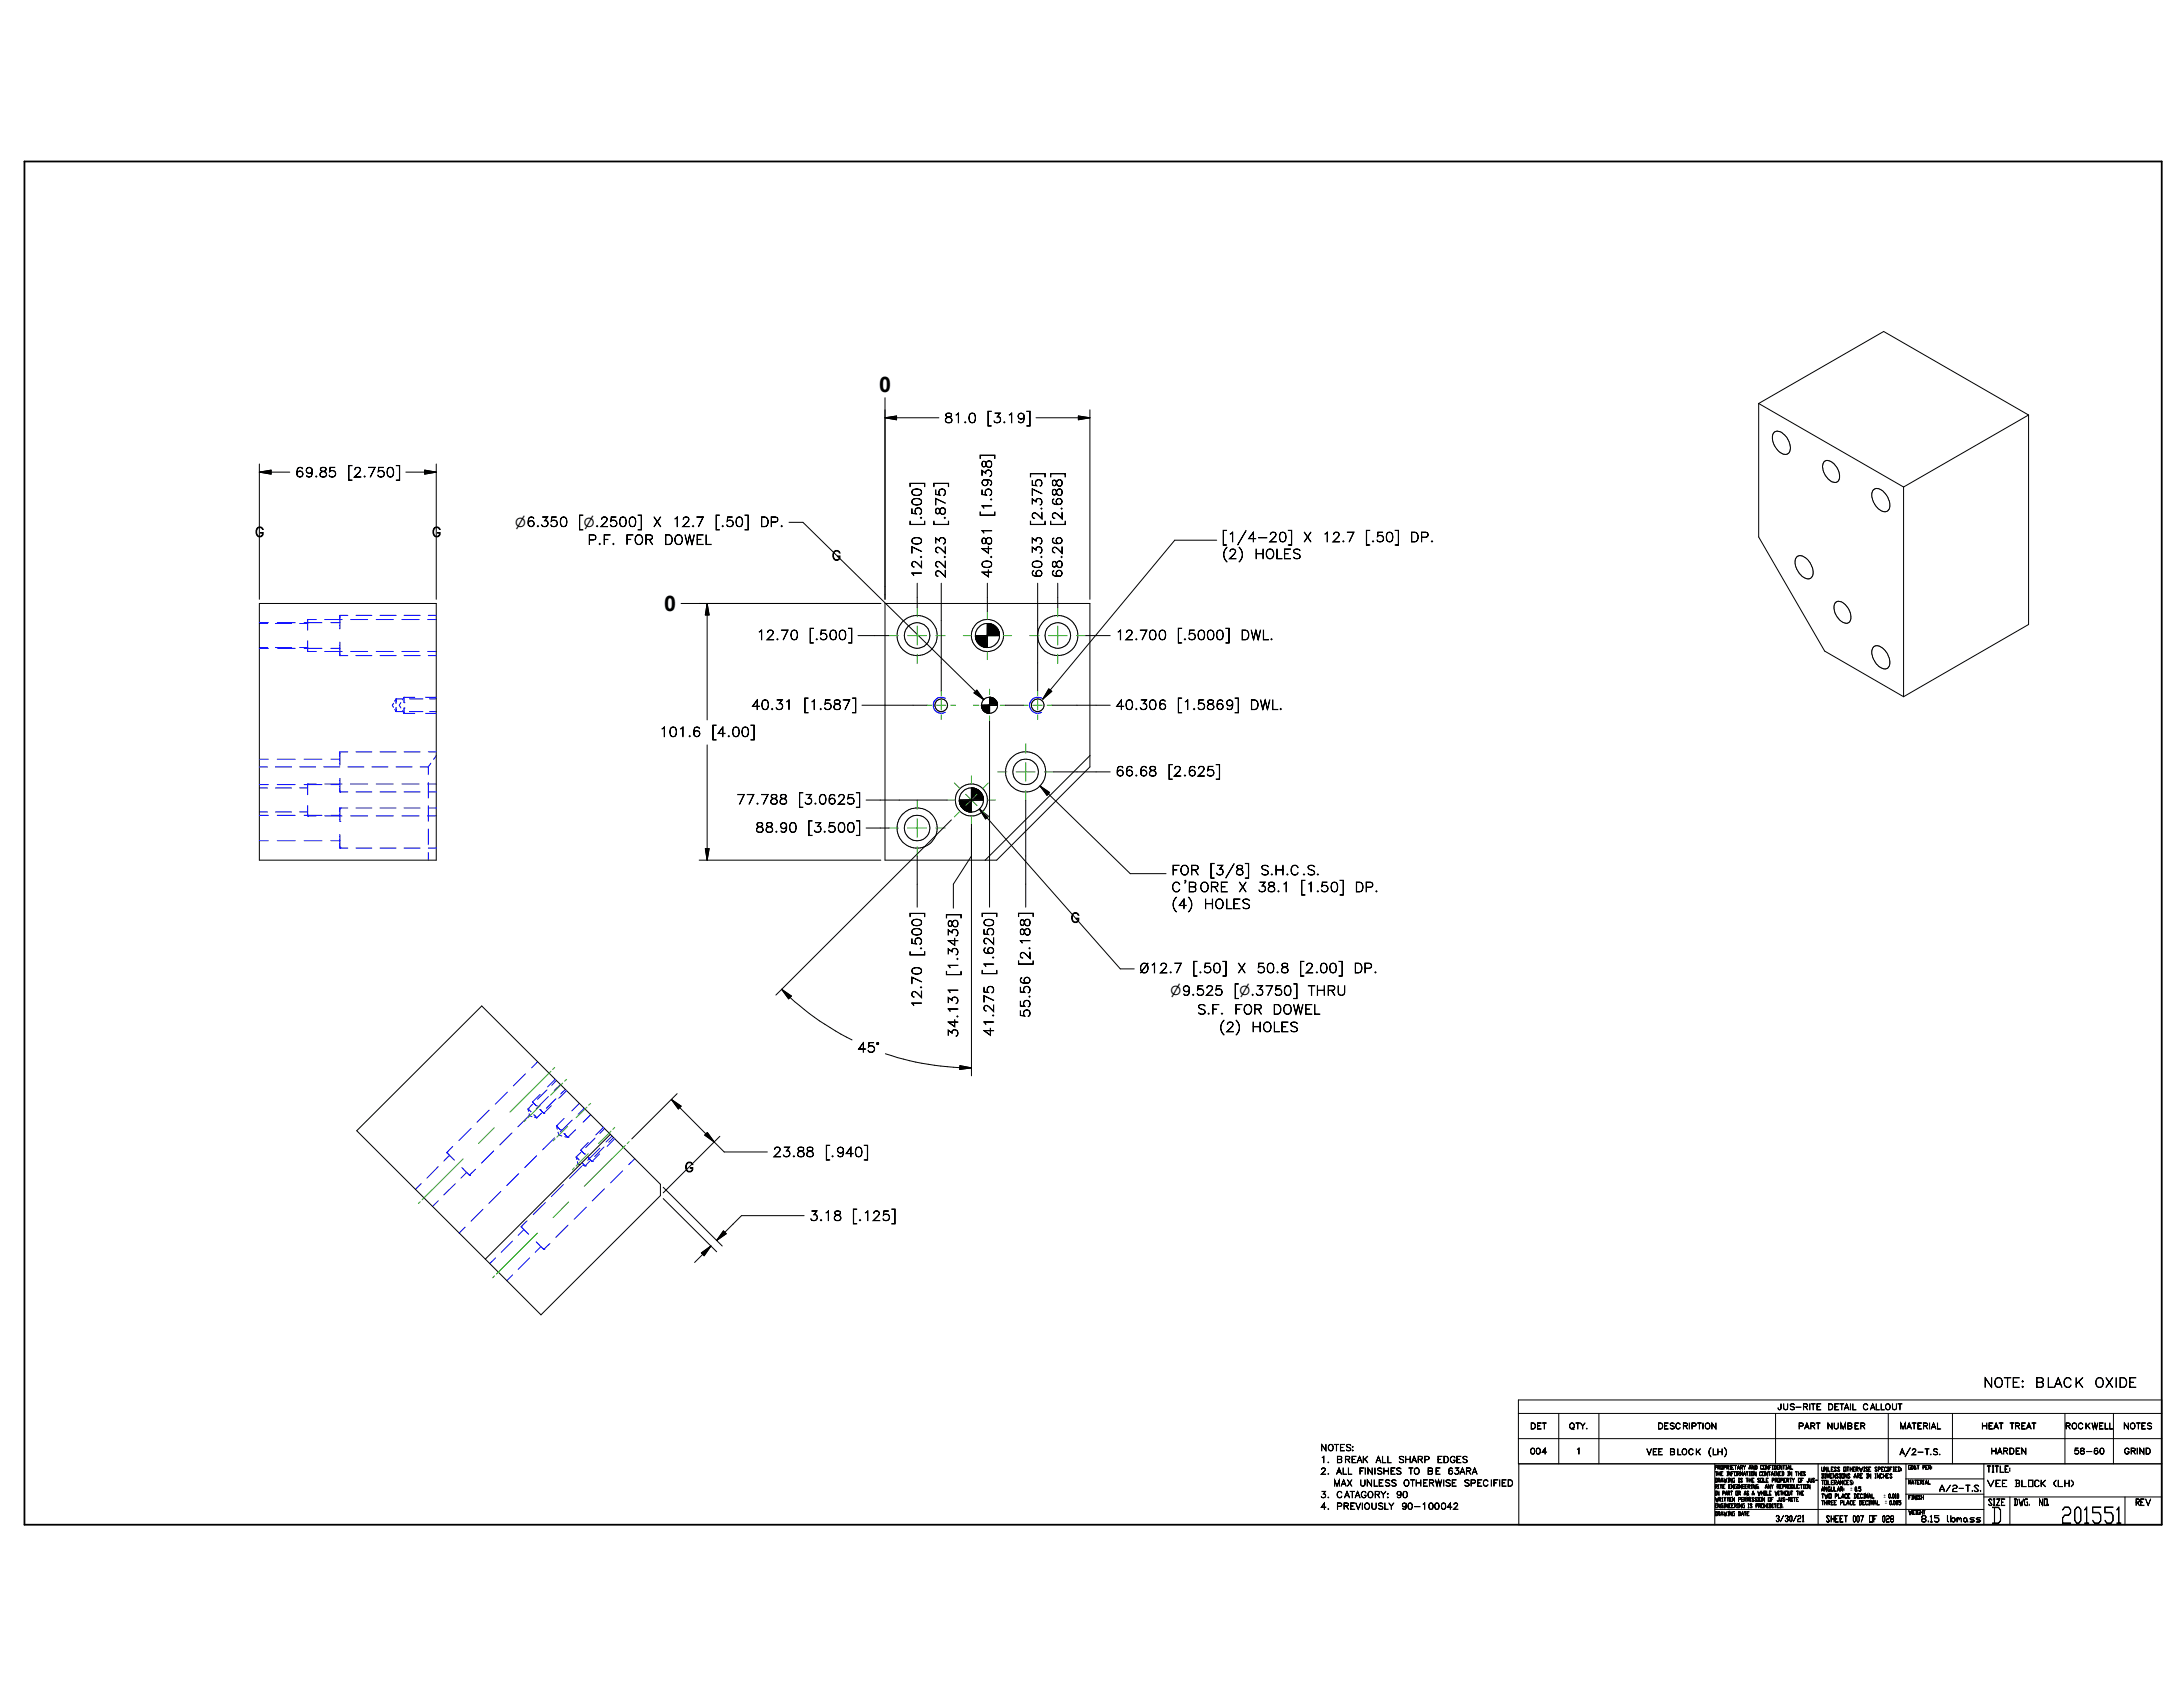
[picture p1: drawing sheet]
<svg xmlns="http://www.w3.org/2000/svg" width="279mm" height="216mm" viewBox="0 0 279 216" stroke-linecap="round" stroke-linejoin="round" font-family="sans-serif">
<defs><g id="words">
<g font-size="2.8">
<text x="254.8" y="194.9">D</text>
<text x="263.7" y="194.9">201551</text>
</g>
<g font-size="2.7">
<text x="112.5" y="50.2">0</text>
<text x="85" y="78.2">0</text>
</g>
<g font-size="1.7">
<text x="120.8" y="54.1">81.0</text>
<text x="126.3" y="54.1">[3.19]</text>
<text x="37.8" y="61">69.85</text>
<text x="44.5" y="61">[2.750]</text>
<text x="32.6" y="68.7">G</text>
<text x="55.2" y="68.7">G</text>
<text x="74" y="67.4">[n.2500]</text>
<text x="75.2" y="69.7">P.F.</text>
<text x="80" y="69.7">FOR</text>
<text x="83.5" y="67.4">X</text>
<text x="85" y="69.7">DOWEL</text>
<text x="86" y="67.4">12.7</text>
<text x="91.5" y="67.4">[.50]</text>
<text x="97.2" y="67.4">DP.</text>
<text x="106.4" y="71.7">G</text>
<text x="117.9" y="67.3" transform="rotate(-90 117.9 67.3)">[.500]</text>
<text x="121" y="67.3" transform="rotate(-90 121 67.3)">[.875]</text>
<text x="126.9" y="66.1" transform="rotate(-90 126.9 66.1)">[1.5938]</text>
<text x="133.4" y="67.3" transform="rotate(-90 133.4 67.3)">[2.375]</text>
<text x="135.9" y="67.3" transform="rotate(-90 135.9 67.3)">[2.688]</text>
<text x="156.4" y="69.3">[1/4-20]</text>
<text x="156.4" y="71.5">(2)</text>
<text x="160.5" y="71.5">HOLES</text>
<text x="166.8" y="69.3">X</text>
<text x="169.2" y="69.3">12.7</text>
<text x="174.7" y="69.3">[.50]</text>
<text x="180.4" y="69.3">DP.</text>
<text x="117.9" y="74" transform="rotate(-90 117.9 74)">12.70</text>
<text x="121" y="74" transform="rotate(-90 121 74)">22.23</text>
<text x="126.9" y="74" transform="rotate(-90 126.9 74)">40.481</text>
<text x="133.4" y="74" transform="rotate(-90 133.4 74)">60.33</text>
<text x="135.9" y="74" transform="rotate(-90 135.9 74)">68.26</text>
<text x="96.8" y="81.9">12.70</text>
<text x="103.5" y="81.9">[.500]</text>
<text x="142.8" y="81.9">12.700</text>
<text x="150.6" y="81.9">[.5000]</text>
<text x="158.7" y="81.9">DWL.</text>
<text x="84.4" y="94.3">101.6</text>
<text x="91.1" y="94.3">[4.00]</text>
<text x="96.1" y="90.8">40.31</text>
<text x="102.8" y="90.8">[1.587]</text>
<text x="142.8" y="90.8">40.306</text>
<text x="150.6" y="90.8">[1.5869]</text>
<text x="159.9" y="90.8">DWL.</text>
<text x="142.8" y="99.3">66.68</text>
<text x="149.4" y="99.3">[2.625]</text>
<text x="94.2" y="102.9">77.788</text>
<text x="96.6" y="106.5">88.90</text>
<text x="102.2" y="102.9">[3.0625]</text>
<text x="103.3" y="106.5">[3.500]</text>
<text x="149.9" y="112">FOR</text>
<text x="154.8" y="112">[3/8]</text>
<text x="161.3" y="112">S.H.C.S.</text>
<text x="137" y="118.1">G</text>
<text x="149.9" y="114.1">C'BORE</text>
<text x="149.9" y="116.3">(4)</text>
<text x="154.1" y="116.3">HOLES</text>
<text x="158.5" y="114.1">X</text>
<text x="161" y="114.1">38.1</text>
<text x="166.4" y="114.1">[1.50]</text>
<text x="173.4" y="114.1">DP.</text>
<text x="117.9" y="122.4" transform="rotate(-90 117.9 122.4)">[.500]</text>
<text x="122.6" y="124.9" transform="rotate(-90 122.6 124.9)">[1.3438]</text>
<text x="127.2" y="124.8" transform="rotate(-90 127.2 124.8)">[1.6250]</text>
<text x="131.8" y="123.6" transform="rotate(-90 131.8 123.6)">[2.188]</text>
<text x="145.8" y="124.5">Ø12.7</text>
<text x="152.6" y="124.5">[.50]</text>
<text x="158.3" y="124.5">X</text>
<text x="160.8" y="124.5">50.8</text>
<text x="166.3" y="124.5">[2.00]</text>
<text x="173.2" y="124.5">DP.</text>
<text x="117.9" y="129" transform="rotate(-90 117.9 129)">12.70</text>
<text x="131.8" y="130.3" transform="rotate(-90 131.8 130.3)">55.56</text>
<text x="153.2" y="129.8">S.F.</text>
<text x="157.9" y="127.4">[n.3750]</text>
<text x="158" y="129.8">FOR</text>
<text x="162.9" y="129.8">DOWEL</text>
<text x="167.4" y="127.4">THRU</text>
<text x="109.7" y="134.7">45°</text>
<text x="122.6" y="132.8" transform="rotate(-90 122.6 132.8)">34.131</text>
<text x="127.2" y="132.7" transform="rotate(-90 127.2 132.7)">41.275</text>
<text x="156" y="132">(2)</text>
<text x="160.2" y="132">HOLES</text>
<text x="87.6" y="150">G</text>
<text x="98.9" y="148">23.88</text>
<text x="105.6" y="148">[.940]</text>
<text x="103.6" y="156.2">3.18</text>
<text x="109" y="156.2">[.125]</text>
<text x="253.8" y="177.5">NOTE:</text>
<text x="260.4" y="177.5">BLACK</text>
<text x="268.1" y="177.5">OXIDE</text>
</g>
<g font-size="1.6">
<text x="66" y="67.4">n6.350</text>
<text x="149.8" y="127.4">n9.525</text>
</g>
<g font-size="1.1">
<text x="169" y="185.7">NOTES:</text>
<text x="169" y="187.2">1.</text>
<text x="169" y="188.7">2.</text>
<text x="169" y="191.7">3.</text>
<text x="170.6" y="190.2">MAX</text>
<text x="171" y="187.2">BREAK</text>
<text x="171" y="188.7">ALL</text>
<text x="171" y="191.7">CATAGORY:</text>
<text x="173.9" y="188.7">FINISHES</text>
<text x="174" y="190.2">UNLESS</text>
<text x="176.1" y="187.2">ALL</text>
<text x="178.6" y="191.7">90</text>
<text x="178.9" y="187.2">SHARP</text>
<text x="179.6" y="190.2">OTHERWISE</text>
<text x="180.3" y="188.7">TO</text>
<text x="182.6" y="188.7">BE</text>
<text x="183.9" y="187.2">EDGES</text>
<text x="185.3" y="188.7">63ARA</text>
<text x="187.3" y="190.2">SPECIFIED</text>
<text x="248.2" y="190.9">A/2-T.S.</text>
<text x="254.2" y="190.3">VEE</text>
<text x="254.2" y="188.4">TITLE:</text>
<text x="257.8" y="190.3">BLOCK</text>
<text x="262.8" y="190.3">(LH)</text>
<text x="169" y="193.2">4.</text>
<text x="171" y="193.2">PREVIOUSLY</text>
<text x="179.3" y="193.2">90-100042</text>
<text x="227.2" y="194.7">3/30/21</text>
<text x="233.7" y="194.8">SHEET 007 OF 028</text>
<text x="245.8" y="194.8">8.15</text>
<text x="249.1" y="194.8">lbmass</text>
<text x="254.4" y="192.7">SIZE</text>
<text x="257.7" y="192.7">DWG.</text>
<text x="260.9" y="192.7">NO.</text>
<text x="273.3" y="192.7">REV</text>
</g>
<g font-size="1">
<text x="195.8" y="182.9">DET</text>
<text x="200.8" y="182.9">QTY.</text>
<text x="212.1" y="182.9">DESCRIPTION</text>
<text x="227.5" y="180.4">JUS-RITE</text>
<text x="230.1" y="182.9">PART</text>
<text x="233.8" y="182.9">NUMBER</text>
<text x="233.9" y="180.4">DETAIL</text>
<text x="238.4" y="180.4">CALLOUT</text>
<text x="243.1" y="182.9">MATERIAL</text>
<text x="253.6" y="182.9">HEAT</text>
<text x="257.2" y="182.9">TREAT</text>
<text x="264.3" y="182.9">ROCKWELL</text>
<text x="271.7" y="182.9">NOTES</text>
<text x="195.8" y="186.1">004</text>
<text x="201.7" y="186.1">1</text>
<text x="210.7" y="186.2">VEE</text>
<text x="213.7" y="186.2">BLOCK</text>
<text x="218.6" y="186.2">(LH)</text>
<text x="243.1" y="186.2">A/2-T.S.</text>
<text x="254.8" y="186.1">HARDEN</text>
<text x="265.4" y="186.1">58-60</text>
<text x="271.8" y="186.1">GRIND</text>
</g>
<g font-size=".7">
<text x="219.5" y="188">PROPRIETARY AND CONFIDENTIAL</text>
<text x="219.5" y="188.8">THE INFORMATION CONTAINED IN THIS</text>
<text x="219.5" y="189.7">DRAWING IS THE SOLE PROPERTY OF JUS-</text>
<text x="219.5" y="190.5">RITE ENGINEERING.</text>
<text x="219.5" y="191.3">IN PART OR AS A WHOLE WITHOUT THE</text>
<text x="225.9" y="190.5">ANY REPRODUCTION</text>
<text x="233.1" y="188.3">UNLESS OTHERWISE SPECIFIED:</text>
<text x="233.1" y="189.1">DIMENSIONS ARE IN INCHES</text>
<text x="233.1" y="190">TOLERANCES:</text>
<text x="233.1" y="190.8">ANGULAR:</text>
<text x="233.1" y="191.7">TWO PLACE DECIMAL</text>
<text x="236.8" y="190.8">` 0.5</text>
<text x="241.1" y="191.7">` 0.010</text>
<text x="244.2" y="188">GD&amp;T PER:</text>
<text x="244.2" y="189.9">MATERIAL</text>
<text x="244.2" y="191.9">FINISH</text>
<text x="219.5" y="194">DRAWING DATE</text>
<text x="219.5" y="192.1">WRITTEN PERMISSION OF JUS-RITE</text>
<text x="219.5" y="192.9">ENGINEERING IS PROHIBITED.</text>
<text x="233.1" y="192.6">THREE PLACE DECIMAL</text>
<text x="241.3" y="192.5">` 0.005</text>
<text x="244.2" y="193.8">WEIGHT</text>
</g>
</g></defs>
<g fill="none" stroke="#000" stroke-width=".13">
<path d="M33.2 59.4v17.3M55.8 59.4v17.3M113.3 50.9v25.8M113.3 53.5h6.9M113.3 53.5l1.4-.3v.5zM132.6 53.5h6.9M138 53.2l1.5 .3-1.5 .2zM139.5 52.5v24.2M225.1 51.6l16-9.2 18.5 10.7M225.1 51.6v17.1l8.4 14.6 10.1 5.9M225.1 51.6l18.5 10.7M227.1 55.3a1.09 1.09 0 0 1 1.4 .5 1.85 1.85 0 0 1 .4 2.2 .99 .99 0 0 1-1.3-.3 1.95 1.95 0 0 1-.5-2.4z"/>
<path d="M233.5 59.1a1.08 1.08 0 0 1 1.4 .5 1.7 1.7 0 0 1 .3 2 1.08 1.08 0 0 1-1.4-.5 1.71 1.71 0 0 1-.3-2zM259.6 53.1v26.8l-16 9.3M259.6 53.1l-16 9.2M33.2 77.2h22.6v32.9h-22.6zM33.2 60.4h3.9M33.2 60.4l1.5-.2v.5zM51.9 60.4h3.9M54.4 60.2l1.4 .2-1.4 .3zM87.2 77.2h25.5M90.5 77.2v14.9M90.5 77.2l.3 1.5h-.5zM101 66.8h1.8l23.1 22.7"/>
<path d="M113.3 77.2h26.2v20.9l-11.9 12h-14.3zM117.4 74.6v3.1M120.5 74.6v6.7M126.4 74.6v3.6M126.4 79.8v3.1M132.8 74.6v6.7M135.4 74.6v3.1M155.7 69.1h-5.3l-16.9 20.4M230 71.3l.2-.1a1.57 1.57 0 0 1 1.5 1 1.46 1.46 0 0 1 0 1.8 1.38 1.38 0 0 1-1.5-.8 1.71 1.71 0 0 1-.2-1.9zM235 77.1a1.08 1.08 0 0 1 1.4 .5 1.7 1.7 0 0 1 .3 2 1.2 1.2 0 0 1-1.6-.6 1.68 1.68 0 0 1-.1-1.9zM239.8 62.7a1.08 1.08 0 0 1 1.5 .4l.2 .3a1.57 1.57 0 0 1 .1 2 1.33 1.33 0 0 1-1.6-.8 1.74 1.74 0 0 1-.2-1.9zM243.6 62.3v26.9"/>
<path d="M90.5 95.3v14.8M109.8 81.3h4M110.3 90.3h8.3M120.5 81.4v7M124.7 88.7l.3-.4 .9 1.2zM124.8 81.3h3.1M125.6 90.3l.2 .5 .3 .3M125.6 90.3h2.1M126.7 89.2v2.1l-.7-.2M126.7 92.3v10M126.7 89.2a1.03 1.03 0 0 1 .9 1.3 1.03 1.03 0 0 1-1.4 .7M127.3 89.4a1.03 1.03 0 0 0-1.1-.1 1.03 1.03 0 0 0-.6 1"/>
<path d="M128.7 90.3h2.3M132.8 81.4v7M134.2 88.2l.4 .3-1.1 1zM134.6 90.3h7.5M134.9 98.8h7.2M139 81.3h3.1M139.5 96.7l-13.4 13.4M239.8 82.8a1.08 1.08 0 0 1 1.5 .4l.2 .3a1.76 1.76 0 0 1 .2 2 1.17 1.17 0 0 1-1.5-.5l-.2-.3a1.71 1.71 0 0 1-.2-1.9zM89.5 110.1h23.2M90.3 108.6h.5l-.3 1.5zM110.9 102.4h6.4M110.9 106h2.9"/>
<path d="M117.3 109.3l-18 18M117.4 109.6v6.5M117.4 102.4h3.8M120.7 106l-3.3 3.3M121.8 104.9l-1 1M122.8 102.4h3.1M124.3 100.8v3.1M124.3 105.5v32.2M124.3 109.6l-2.3 3.6v3M125.4 103.5l18 20.5h1.8M125.4 103.5l1.1 1-.4 .3zM126.7 102.4v13.7"/>
<path d="M131.3 102.4v13.7M133.1 100.6l11.6 11.2h4.5M133.1 100.6l1.2 .8-.3 .4zM86.7 140l-5.8 5.8M100 126.6a33.4 33.4 0 0 0 9 6.5M100 126.6l1.3 .9-.4 .3zM113.3 134.9a34.4 34.4 0 0 0 11 1.8M122.9 136.4l1.4 .3-1.5 .2zM45.7 144.7l16-16 22.8 22.9v1.4l-15.3 15.3zM78.1 145.2l-16 15.9M84.9 151.9l7.5 7.6M84.9 153.4l6.8 6.8"/>
<path d="M85.9 140.7l5.5 5.5M85.9 140.7l1.3 .9-.4 .3zM90.2 145.3l.3-.4 .9 1.3zM91 159.5l-2.1 2.1M91.4 146.2l1.3 1.2h5.5M92.1 145.4l-7.2 7.3M92.6 157.5l.3 .4-1.2 .9zM102.9 155.6h-8l-3.2 3.2M89.8 160.4l1.2-.9-.9 1.2zM194.3 180.9h82.4M194.3 184.1h82.4M194.4 187.3v7.8h82.3v-15.9h-82.4v8.1h82.4"/>
<path d="M199.5 180.9v6.4M204.6 180.9v6.4M219.5 187.3v7.8M219.5 193.2h34.4M227.3 180.9v6.4M232.7 187.3v7.8M241.7 180.9v6.4M243.9 189.3h10M243.9 191.2h10M243.9 187.3v7.8M249.9 180.9v6.4M253.9 191.6h22.8"/>
<path d="M253.9 187.3v7.8M257.2 191.6v3.5M264.3 180.9v6.4M270.5 180.9v6.4M272 191.6v3.5"/>
<circle cx="117.4" cy="81.3" r="2.57"/>
<circle cx="117.4" cy="81.3" r="1.63"/>
<circle cx="120.5" cy="90.3" r=".81"/>
<circle cx="126.4" cy="81.3" r="2.06"/>
<circle cx="126.4" cy="81.3" r="1.55"/>
<circle cx="131.3" cy="98.8" r="2.57"/>
<circle cx="131.3" cy="98.8" r="1.63"/>
<circle cx="132.8" cy="90.3" r=".81"/>
<circle cx="135.4" cy="81.3" r="2.57"/>
<circle cx="135.4" cy="81.3" r="1.63"/>
<circle cx="117.4" cy="106" r="2.57"/>
<circle cx="117.4" cy="106" r="1.63"/>
<circle cx="124.3" cy="102.4" r="1.55"/>
<circle cx="124.3" cy="102.4" r="2.05"/>
</g>
<g fill="none" stroke="#00f" stroke-width=".13">
<path d="M33.2 79.8h1M33.2 79.7h1.1M35.3 79.8h2M35.5 79.7h2.3M38.4 79.8h1M38.9 79.7h2.3M40.5 79.3h-1.1v1.4M41.6 79.3h2.2M42.4 79.7h1.1M43.5 78.8v1.7M43.5 78.8h1M44.9 79.3h2.2"/>
<path d="M45.6 78.8h2M48.2 79.3h2.1M48.6 78.8h2.1M51.4 79.3h2.2M51.7 78.8h2.1M54.7 79.3h1.1M54.8 78.8h1M33.2 82.9h1M33.2 98.1h1M33.2 83h1.1M33.2 97.2h1.1M35.3 82.9h2"/>
<path d="M35.3 98.1h2M35.5 83h2.3M35.5 97.2h2.3M38.4 82.9h1M38.4 98.1h2M38.9 83h2.3M38.9 97.2h2.3M39.4 83.4h.1M39.4 82v1.3M39.4 83.4h1.1M41.4 98.1h2.1M41.6 83.4h2.2"/>
<path d="M42.4 83h1.1M42.4 97.2h1.1M43.5 82.2v1.7h1M43.5 99.6v1.7M44.5 98.1h2.1M44.5 96.2h-1v1.7M44.9 83.4h2.2M45.6 83.9h2M45.6 96.2h2M47.6 98.1h2.1M48.2 83.4h2.1M48.6 83.9h2.1"/>
<path d="M48.6 96.2h2.1M50.4 90l-.2 .3 .2 .2M50.5 90.8l.2 .3M50.7 89.5v.5M50.7 90.5v.6M50.7 91.1h.9M50.7 98.1h2.1M51.3 89.9l-.2 .4 .2 .3M51.4 83.4h2.2M51.5 90.9l.2 .4M51.6 89.4h-.9l-.2 .3M51.7 90.6h.1"/>
<path d="M51.7 89.9h.1M51.7 89.2h1.4M51.7 83.9h2.1M51.7 96.2h2.1M51.7 89.2l-.2 .4M51.7 91.3h1.4M51.7 89.2v.7M51.7 90.6v.7M52.4 91.1h1.7M52.4 89.4h1.7M53.8 98.1h1M54.5 89.2h1.3"/>
<path d="M54.5 91.3h1.3M54.7 83.4h1.1M54.8 98.1v1M54.8 83.9h1M54.8 96.2h1M55 91.1h.8M55 89.4h.8M55.1 97.7l-.3 .4M55.8 96.7l-.3 .5M121 89.4a1.02 1.02 0 0 0-1.6 .9 1.02 1.02 0 0 0 1.6 .8M133.3 89.4a1.03 1.03 0 0 0-1.5 .9 1.03 1.03 0 0 0 1.5 .8M33.2 103.9h1"/>
<path d="M33.2 100.8h1M33.2 107.6h1.1M33.2 104.3h1.1M33.2 100.4h1.1M35.3 103.9h2M35.3 100.8h2M35.5 107.6h2.3M35.5 104.3h2.3M35.5 100.4h2.3M38.4 103.9h1M38.4 100.8h1M38.9 107.6h2.3"/>
<path d="M38.9 104.3h2.3M38.9 100.4h2.3M39.4 104.4h.1M39.4 103.1v1.3M39.4 104.4h1.1M40.5 100.3h-1.1v1.4M41.6 104.4h2.2M41.6 100.3h2.2M42.4 107.6h1.1M42.4 104.3h1.1M42.4 100.4h1.1M43.5 108.5h.1"/>
<path d="M43.5 105.1h.1M43.5 103.4h.1M43.5 101.3h.1M43.5 103.4v1.7M43.5 106.8v1.7M43.5 108.5h1M43.5 103.4h1M43.5 101.3h1M44.9 104.4h2.2M44.9 100.3h2.2M45.6 108.5h2M45.6 103.4h2"/>
<path d="M45.6 101.3h2M48.2 104.4h2.1M48.2 100.3h2.1M48.6 108.5h2.1M48.6 103.4h2.1M48.6 101.3h2.1M51.4 104.4h2.2M51.4 100.3h2.2M51.7 108.5h2.1M51.7 103.4h2.1M51.7 101.3h2.1M54.7 104.4h1.1"/>
<path d="M54.7 100.3h1.1M54.8 100.2v1.9M54.8 103.1v2M54.8 106.1v2M54.8 109.1v1M54.8 108.5h1M54.8 103.4h1M54.8 101.3h1M64.9 139.8l-1.5 1.5M67.3 137.4l-1.6 1.6M68.8 135.9l-.8 .8M70 139.5l-1.2 1.2"/>
<path d="M71 138.1l-.9 1M71.2 138.3l-.6 .6M71.7 138.8l-.8 .8M72.3 139.4l-.5 .6M72.5 139.6l-1 .9M53.9 151.5l-.7 .7M56.1 153.7l-.7 .7M56.1 149.3l-1.5 1.5M57.2 147.5h.1M57.2 147.5l1 1M57.5 147.9l-.7 .7M57.9 146.7l-.7 .8"/>
<path d="M58.3 151.5l-1.5 1.4M59.1 149.4l1 1M59.5 157.1l-.7 .7M59.7 150l-.7 .8M60.1 150.4h.1M60.3 144.4l-1.6 1.6M60.9 149.6l-.8 .8M61.8 154.8l-1.5 1.5M62.6 142.1l-1.6 1.5M63.2 147.3l-1.6 1.6M64.1 152.5l-1.5 1.5M65.5 145l-1.5 1.5"/>
<path d="M65.6 158.8l-1.4 1.5M66.4 150.2l-1.5 1.5M66.7 157h.1M66.7 157l1 1M67.1 157.4l-.8 .7M67.5 156.2l-.8 .8M67.6 141.9h.1M67.6 141.9v.3M67.6 141.9l.3 .4M67.7 142.5l.1 .3 .3 .1M67.8 142.7l-1.5 1.5M68.1 141h.1"/>
<path d="M68.2 141.1l.4 .4M68.2 141.3l-.6 .6M68.3 142.7l.4 .3M68.4 143l.3 .1M68.6 141.5h.1M68.6 158.9l1 1M68.7 147.9l-1.5 1.5M68.7 143v.1M69.1 142h.1M69.1 142l.5 .5M69.1 140.1l-1 .9M69.2 159.5l-.7 .8"/>
<path d="M69.3 142.5l-.6 .6M69.6 159.9h.1M69.6 142.5h.1M69.8 153.9l-1.6 1.6M70.2 140.3l-1.6 1.6M70.4 159.1l-.8 .8M70.6 141.5l-1 1M71 145.6l-1.6 1.6M71.1 140.6l-1.2 1.2M71.2 144.1h.1M71.2 144.1l.5 .5M71.4 144.9l.1 .4 .4 .1"/>
<path d="M71.7 144.6h.1M72.1 151.6l-1.5 1.5M72.2 145.1h.1M72.2 145.1l.4 .4M72.2 143.1l-1 1 .1 .4M72.3 145.5h.4M72.7 145.5h.1M72.7 156.8l-1.6 1.5M73.2 143.3l-1.5 1.6M73.7 144.6l-1 .9M73.7 148.1h.1M73.8 148.1l.3 .3"/>
<path d="M73.9 148.7l.1 .3 .3 .1M74.1 141.2l-.9 1M74.3 147.2h.1M74.4 147.2l.4 .5M74.4 147.5l-.7 .6 .1 .3M74.5 149.3l-1.6 1.5M74.5 148.8l.4 .4M74.6 149.1l.3 .1M74.8 141.8l-.8 .8M74.8 147.7h.1M74.9 149.2h.1M75 154.5l-1.5 1.5"/>
<path d="M75.3 148.2h.1M75.3 148.2l.5 .4M75.3 146.2l-1 1M75.5 148.6l-.6 .6M75.6 142.7l-1 .9M75.8 148.6h.1M76.2 145.7l-1.2 1.2M76.7 147.7l-.9 .9M76.8 146.9l-1.6 1.6M77.2 144.3l-.9 .9M77.3 146.8l-1.2 1.2M77.4 152.2l-1.6 1.5"/>
<path d="M77.4 144.4l-.6 .6M78.3 145.4l-.7 .8M78.5 145.6l-.6 .6M78.7 145.7l-1 1M79.7 149.8l-1.6 1.6M81.2 148.3l-.7 .8M63.4 161l-.7 .7M65.6 163.2l-.7 .7M67.8 161l-1.5 1.5"/>
</g>
<g fill="#000" stroke="#000" stroke-width=".13">
<path d="M113.3 53.5l1.4-.3v.5zM138 53.2l1.5 .3-1.5 .2zM33.2 60.4l1.5-.2v.5zM54.4 60.2l1.4 .2-1.4 .3zM90.5 77.2l.3 1.5h-.5zM126.6 79.8h.1l-.3 1.5zM127 79.9h.1l-.7 1.4zM124.7 88.7l.3-.4 .9 1.2zM124.8 81.3h1.6l-1.6 .1zM124.9 81.7l1.5-.4-1.5 .5zM125 82l1.4-.7-1.4 .8zM125.2 82.3l1.2-1-1.1 1.1z"/>
<path d="M126.4 81.3l-.9 1.3-.1-.1zM125.6 90.3h1.1h-1.1zM125.6 90.5l1.1-.2-1 .3zM126.4 81.3l-.6 1.5-.1-.1zM125.7 90.7l1-.4-.9 .5zM125.8 90.9l.9-.6-.8 .7zM126.7 90.3l-.6 .8h-.1zM126.4 81.3l-.3 1.5h-.1zM126.7 90.3l-.4 .9h-.1zM124.8 81.4l1.6-.1-1.5 .3zM124.9 81.6l1.5-.3-1.5 .4zM124.9 81.8l1.5-.5-1.5 .6z"/>
<path d="M124.9 81.9l1.5-.6-1.4 .7zM125 82.1l1.4-.8-1.3 .9zM125.1 82.2l1.3-.9-1.2 1zM125.3 82.4l1.1-1.1-1.1 1.2zM126.4 81.3l-1 1.2h-.1zM126.4 81.3l-.8 1.4-.1-.1zM126.4 81.3l-.7 1.4h-.1zM126.4 81.3l-.5 1.5h-.1zM126.4 81.3l-.4 1.5h-.1zM126.4 81.3l-.1 1.6-.2-.1zM126.4 81.3v1.6h-.1zM126.4 81.3l1.5-.2v.1z"/>
<path d="M126.4 81.3l1.5-.3v.1zM126.4 81.3l1.4-.5v.1zM126.4 81.3l1.4-.6v.1zM126.4 81.3l1.3-.8v.1zM126.4 81.3l1.2-.9 .1 .1zM127.4 80.2l.1 .1-1.1 1zM127.3 80.1l.1 .1-1 1.1zM127.2 80h.1l-.9 1.3zM127.1 79.9l.1 .1-.8 1.3zM126.8 79.9h.2l-.6 1.4zM126.7 79.8l.1 .1-.4 1.4zM126.5 79.8h.1l-.2 1.5z"/>
<path d="M126.4 79.8h.1l-.1 1.5zM126.7 90.3l-.2 1h-.1zM125.6 90.3h1.1l-1.1 .1zM125.6 90.4l1.1-.1-1.1 .2zM125.7 90.6l1-.3-1 .3zM125.7 90.6l1-.3-1 .4zM125.8 90.8l.9-.5-.9 .5zM125.8 90.8l.9-.5-.9 .6zM125.9 91l.8-.7-.8 .7zM126.7 90.3l-.7 .8-.1-.1zM126.7 90.3l-.6 .8zM126.7 90.3l-.5 .9-.1-.1z"/>
<path d="M126.7 90.3l-.4 .9zM126.7 90.3l-.3 1-.1-.1zM126.7 90.3l-.1 1h-.1zM126.7 90.3v1h-.1zM126.7 90.3l1-.2v.1zM126.7 90.3l.9-.3 .1 .1zM126.7 90.3l.9-.4v.1zM126.7 90.3l.9-.4zM126.7 90.3l.8-.6zM126.7 90.3l.7-.7 .1 .1zM127.3 89.5l.1 .1-.7 .7zM127.3 89.5l-.6 .8z"/>
<path d="M127.2 89.4l-.5 .9zM127.1 89.3l.1 .1-.5 .9zM127 89.3l-.3 1zM126.9 89.3h.1l-.3 1zM126.7 89.2h.1l-.1 1.1zM126.7 89.2v1.1zM126.8 89.2l.1 .1-.2 1zM127 89.3h.1l-.4 1zM127.2 89.4l.1 .1-.6 .8zM127.3 80v.1l-.9 1.2zM126.7 90.3l.7-.7zM126.7 90.3l.8-.6 .1 .1z"/>
<path d="M126.4 81.3l1.1-1 .1 .1zM126.7 90.3l.9-.3zM126.7 90.3l1-.1v.1zM126.4 81.3l1.3-.7 .1 .1zM126.4 81.3l1.4-.4 .1 .1zM126.4 81.3l1.5-.1v.1zM134.2 88.2l.4 .3-1.1 1zM90.3 108.6h.5l-.3 1.5zM122.8 102.4h1.5l-1.5 .1zM122.8 102.7l1.5-.3-1.4 .4zM122.9 103l1.4-.6-1.3 .8zM123.1 103.3l1.2-.9-1.1 1z"/>
<path d="M124.3 102.4l-.9 1.3v-.1zM124.3 102.4l-.5 1.4h-.1zM124.3 102.4l-.2 1.5h-.1zM122.8 102.5l1.5-.1-1.5 .2zM122.8 102.6l1.5-.2-1.5 .3zM122.9 102.8l1.4-.4-1.4 .5zM122.9 102.9l1.4-.5-1.4 .6zM123 103.2l1.3-.8-1.3 .9zM123 103.3l1.3-.9-1.2 .9zM123.2 103.4l1.1-1-1 1.1zM124.3 102.4l-.9 1.2-.1-.1zM124.3 102.4l-.8 1.3h-.1z"/>
<path d="M124.3 102.4l-.6 1.4-.2-.1zM124.3 102.4l-.4 1.5-.1-.1zM124.3 102.4l-.3 1.5h-.1zM124.3 102.4l-.1 1.5h-.1zM124.3 102.4v1.5h-.1zM124.3 102.4l1.6-.2v.1zM124.3 102.4l1.5-.4 .1 .2zM124.3 102.4l1.5-.6v.1zM124.3 102.4l1.4-.7 .1 .1zM124.3 102.4l1.3-.9 .1 .1zM124.3 102.4l1.2-1 .1 .1zM125.4 101.2l.1 .1-1.2 1.1z"/>
<path d="M125.3 101.2h.1l-1.1 1.2zM125.1 101l.1 .1-.9 1.3zM125 101h.1l-.8 1.4zM124.8 100.9h.1l-.6 1.5zM124.7 100.9h.1l-.5 1.5zM124.4 100.8l.2 .1-.3 1.5zM124.3 100.8h.1l-.1 1.6zM124.6 100.9h.1l-.4 1.5zM124.9 100.9l.1 .1-.7 1.4zM125.2 101.1l.1 .1-1 1.2zM124.3 102.4l1.2-1.1v.1zM124.3 102.4l1.4-.8v.1z"/>
<path d="M124.3 102.4l1.5-.5v.1zM124.3 102.4l1.6-.1v.1zM125.4 103.5l1.1 1-.4 .3zM133.1 100.6l1.2 .8-.3 .4zM100 126.6l1.3 .9-.4 .3zM122.9 136.4l1.4 .3-1.5 .2zM85.9 140.7l1.3 .9-.4 .3zM90.5 144.9l.9 1.3-1.2-.9zM92.6 157.5l.3 .4-1.2 .9zM89.8 160.4l1.2-.9-.9 1.2z"/>
</g>
<path d="M3.1 20.7h273.6v174.4h-273.6z" fill="none" stroke="#000" stroke-width=".23"/>
<g fill="none" stroke="#23a718" stroke-width=".13">
<path d="M117.4 77.7v1.2M126.4 78.2v1.1M135.4 77.7v1.2M113.8 81.3h1.2M116.2 81.3h2.4M117.4 80.1v2.4M117.4 83.7v1.2M118.6 90.3h.6M119.8 81.3h1.2M119.9 90.3h1.2M120.5 88.4v.6M120.5 89.6v1.3"/>
<path d="M120.5 91.5v.6M121.7 90.3h.6M123.3 81.3h1M124.3 99.3v1M124.6 90.3h.7M125.4 81.3h2M126 90.3h1.3M126.4 80.3v2.1M126.4 83.4v1M126.7 88.2v.7M126.7 89.6v1.3M126.7 91.6v.7"/>
<path d="M127.7 98.8h1.2M128 90.3h.7M128.4 81.3h1.1M130.1 98.8h2.4M131 90.3h.6M131.3 95.2v1.2M131.3 97.6v2.4M131.8 81.3h1.2M132.2 90.3h1.2M132.8 88.4v.6M132.8 89.6v1.3M132.8 91.5v.6"/>
<path d="M133.7 98.8h1.2M134 90.3h.6M134.2 81.3h2.4M135.4 80.1v2.4M135.4 83.7v1.2M137.8 81.3h1.2M113.8 106h1.2M116.2 106h2.4M117.4 102.4v1.2M117.4 104.8v2.4M117.4 108.4v1.2M119.8 106h1.2"/>
<path d="M121.2 102.4h1.1M122.1 100.2l.8 .7M122.9 103.8l-.8 .7M123.3 102.4h2.1M123.6 101.7l1.4 1.4M124.3 101.3v2.1M124.3 104.4v1.1M125 101.7l-1.4 1.4M125.8 103.8l.7 .7M126.4 102.4h1M126.5 100.2l-.7 .7M131.3 101.2v1.2"/>
<path d="M70.5 137.1l-5.2 5.2M71 136.6l-.3 .3M72 138.6l-1.5 1.6M72.5 138.1l-.2 .3M53.8 153.8l-.3 .2M59.3 148.3l-5.3 5.2M63.3 144.3l-2 2M67.3 143.3l-.2 .2M68.8 157.8l-5.3 5.2M69.1 141.5l-1.5 1.6M71 145.8l-.2 .2M72.6 144.2l-1.3 1.3"/>
<path d="M72.8 153.8l-2 2M73.5 149.5l-.2 .2M75.1 141.7l-1.4 1.3M75.3 147.7l-1.6 1.5M75.6 141.2l-.3 .2M78.2 144.8l-1.6 1.5M78.7 144.3l-.3 .2M80 146.6l-5.2 5.2M80.5 146.1l-.2 .3M63.3 163.3l-.2 .2"/>
</g>
<use href="#words"/>
</svg>
